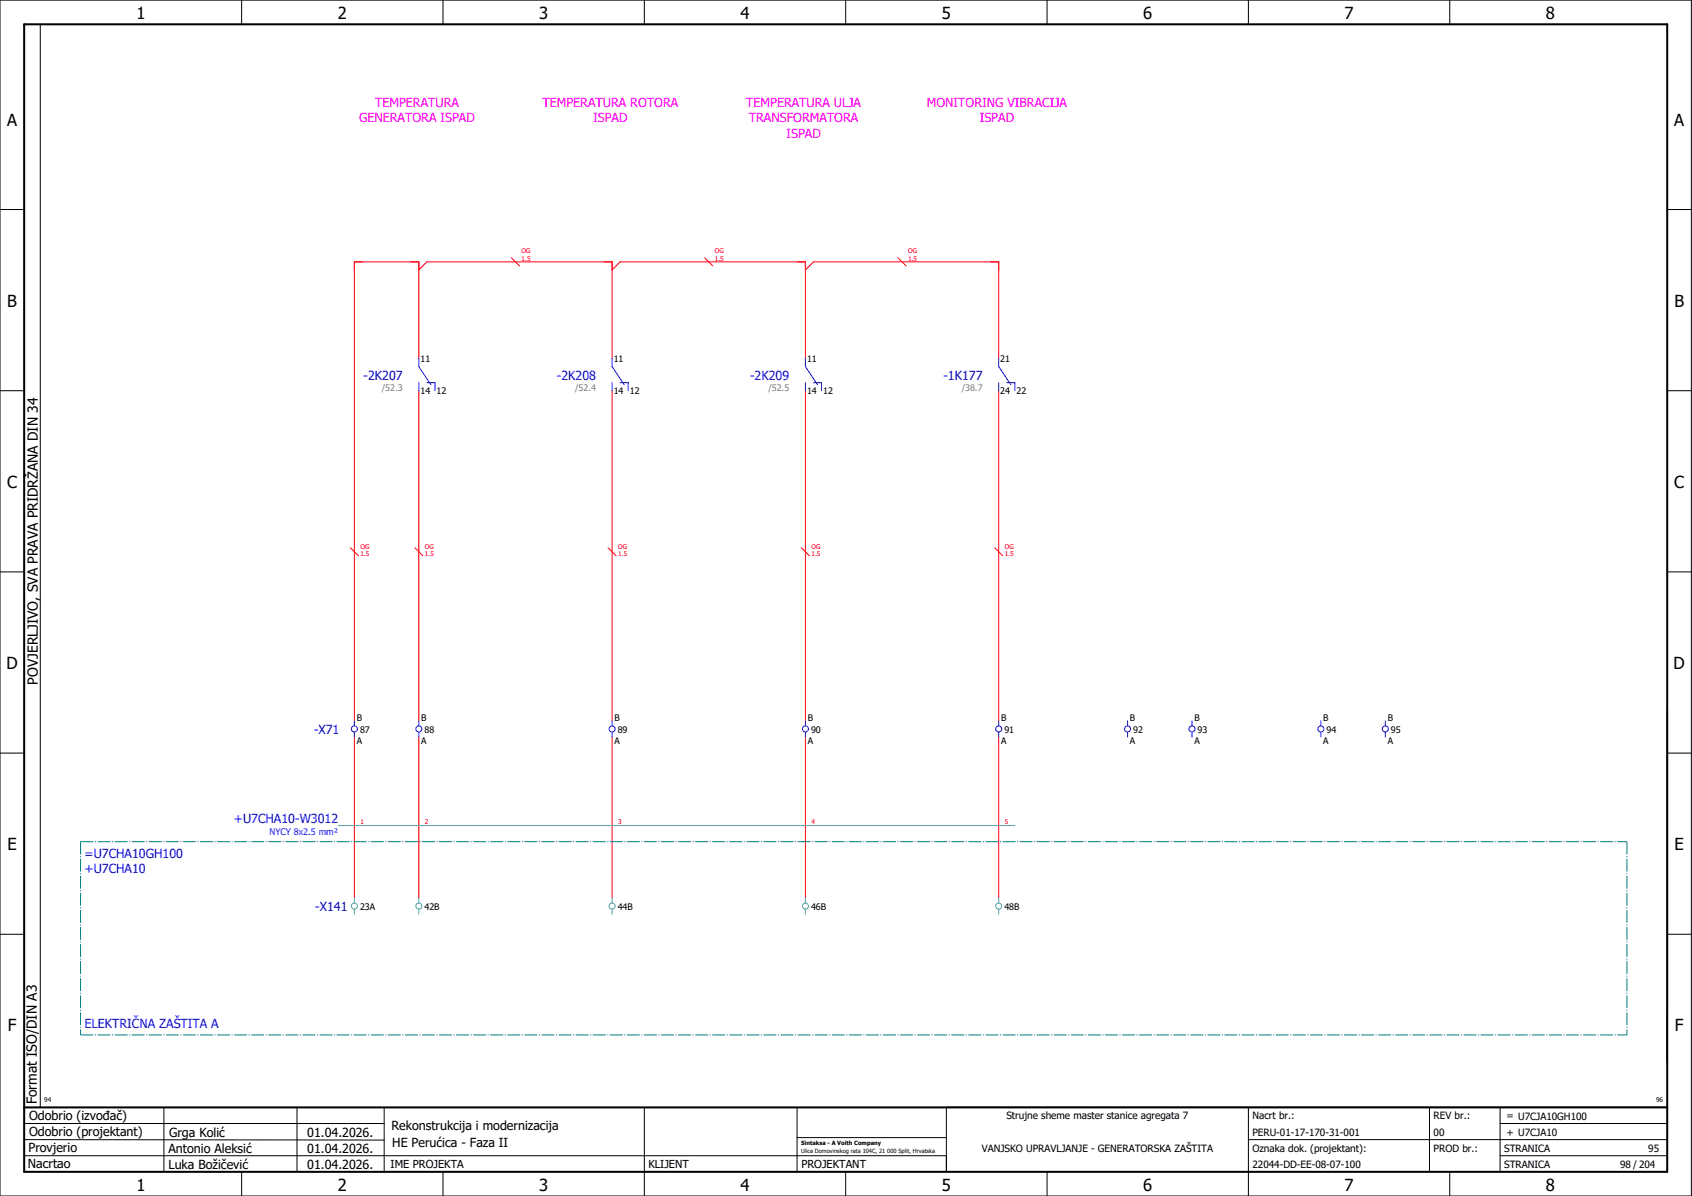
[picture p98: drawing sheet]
<svg xmlns="http://www.w3.org/2000/svg" width="420mm" height="297mm" viewBox="0 0 420 297" stroke-linecap="round" stroke-linejoin="round" font-family="sans-serif">
<defs><g id="words">
<g font-size="4.1">
<text x="33.9" y="4.7">1</text>
<text x="83.9" y="4.7">2</text>
<text x="133.9" y="4.7">3</text>
<text x="183.9" y="4.7">4</text>
<text x="233.9" y="4.7">5</text>
<text x="283.9" y="4.7">6</text>
<text x="333.9" y="4.7">7</text>
<text x="383.9" y="4.7">8</text>
<text x="1.8" y="31.2">A</text>
<text x="415.8" y="31.2">A</text>
<text x="1.8" y="76.2">B</text>
<text x="415.8" y="76.2">B</text>
<text x="1.8" y="121.2">C</text>
<text x="415.8" y="121.2">C</text>
<text x="1.6" y="166.2">D</text>
<text x="415.6" y="166.2">D</text>
<text x="1.8" y="211.2">E</text>
<text x="415.8" y="211.2">E</text>
<text x="1.9" y="256.2">F</text>
<text x="415.9" y="256.2">F</text>
<text x="33.9" y="295.7">1</text>
<text x="83.9" y="295.7">2</text>
<text x="133.9" y="295.7">3</text>
<text x="183.9" y="295.7">4</text>
<text x="233.9" y="295.7">5</text>
<text x="283.9" y="295.7">6</text>
<text x="333.9" y="295.7">7</text>
<text x="383.9" y="295.7">8</text>
</g>
<g font-size="3.4">
<text x="9.4" y="170" transform="rotate(-90 9.4 170)">POVJERLJIVO, SVA PRAVA PRIDRŽANA DIN 34</text>
<text x="9.2" y="274.3" transform="rotate(-90 9.2 274.3)">Format ISO/DIN A3</text>
</g>
<g font-size="3.1" fill="#f0f">
<text x="93.1" y="26.7">TEMPERATURA</text>
<text x="134.7" y="26.7">TEMPERATURA ROTORA</text>
<text x="185.3" y="26.7">TEMPERATURA ULJA</text>
<text x="230.1" y="26.7">MONITORING VIBRACIJA</text>
<text x="89.2" y="30.4">GENERATORA ISPAD</text>
<text x="147.3" y="30.4">ISPAD</text>
<text x="186" y="30.4">TRANSFORMATORA</text>
<text x="195.3" y="34.2">ISPAD</text>
<text x="243.3" y="30.4">ISPAD</text>
</g>
<g font-size="3.1" fill="#00f">
<text x="90.3" y="94.3">-2K207</text>
<text x="138.3" y="94.3">-2K208</text>
<text x="186.3" y="94.3">-2K209</text>
<text x="234.3" y="94.3">-1K177</text>
<text x="78" y="182.3">-X71</text>
<text x="58.1" y="204.4">+U7CHA10-W3012</text>
<text x="21" y="213.1">=U7CHA10GH100</text>
<text x="21" y="216.9">+U7CHA10</text>
<text x="78.3" y="226.3">-X141</text>
<text x="21" y="255.4">ELEKTRIČNA ZAŠTITA A</text>
</g>
<g font-size="3.1">
<text x="7.2" y="278.1">Odobrio (izvođač)</text>
<text x="97.2" y="280.5">Rekonstrukcija i modernizacija</text>
<text x="7.1" y="286.1">Provjerio</text>
<text x="7.2" y="282.1">Odobrio (projektant)</text>
<text x="41.8" y="286.2">Antonio Aleksić</text>
<text x="42" y="282.3">Grga Kolić</text>
<text x="76.3" y="282.3">01.04.2026.</text>
<text x="76.3" y="286.3">01.04.2026.</text>
<text x="97.4" y="284.8">HE Perućica - Faza II</text>
<text x="6.9" y="290">Nacrtao</text>
<text x="41.8" y="290.3">Luka Božičević</text>
<text x="76.3" y="290.3">01.04.2026.</text>
</g>
<g font-size="2.7">
<text x="97" y="290.1">IME PROJEKTA</text>
<text x="161" y="290.1">KLIJENT</text>
<text x="199" y="290.1">PROJEKTANT</text>
</g>
<g font-size="2.5">
<text x="249.9" y="278">Strujne sheme master stanice agregata 7</text>
<text x="311" y="278">Nacrt br.:</text>
<text x="356" y="278">REV br.:</text>
<text x="374.1" y="278">= U7CJA10GH100</text>
<text x="243.8" y="286">VANJSKO UPRAVLJANJE - GENERATORSKA ZAŠTITA</text>
<text x="311" y="286">Oznaka dok. (projektant):</text>
<text x="311" y="282">PERU-01-17-170-31-001</text>
<text x="356" y="286">PROD br.:</text>
<text x="356" y="282">00</text>
<text x="373.5" y="286">STRANICA</text>
<text x="374.1" y="282.1">+ U7CJA10</text>
<text x="409.3" y="286">95</text>
<text x="311" y="290">22044-DD-EE-08-07-100</text>
<text x="373.5" y="290">STRANICA</text>
<text x="402.3" y="290">98 / 204</text>
</g>
<g font-size="2.2">
<text x="104.4" y="90">11</text>
<text x="152.4" y="90">11</text>
<text x="200.4" y="90">11</text>
<text x="248.4" y="90">21</text>
<text x="104.4" y="97.9">14</text>
<text x="108.4" y="97.9">12</text>
<text x="152.4" y="97.9">14</text>
<text x="156.4" y="97.9">12</text>
<text x="200.4" y="97.9">14</text>
<text x="204.4" y="97.9">12</text>
<text x="248.4" y="97.9">24</text>
<text x="252.4" y="97.9">22</text>
<text x="88.6" y="179.2">B</text>
<text x="104.6" y="179.2">B</text>
<text x="152.6" y="179.2">B</text>
<text x="200.6" y="179.2">B</text>
<text x="248.6" y="179.2">B</text>
<text x="280.6" y="179.2">B</text>
<text x="296.6" y="179.2">B</text>
<text x="328.6" y="179.2">B</text>
<text x="344.6" y="179.2">B</text>
<text x="88.6" y="184.7">A</text>
<text x="89.4" y="181.9">87</text>
<text x="104.6" y="184.7">A</text>
<text x="105.4" y="181.9">88</text>
<text x="152.6" y="184.7">A</text>
<text x="153.4" y="181.9">89</text>
<text x="200.6" y="184.7">A</text>
<text x="201.4" y="181.9">90</text>
<text x="248.6" y="184.7">A</text>
<text x="249.4" y="181.9">91</text>
<text x="280.6" y="184.7">A</text>
<text x="281.4" y="181.9">92</text>
<text x="296.6" y="184.7">A</text>
<text x="297.4" y="181.9">93</text>
<text x="328.6" y="184.7">A</text>
<text x="329.4" y="181.9">94</text>
<text x="344.6" y="184.7">A</text>
<text x="345.4" y="181.9">95</text>
<text x="89.4" y="225.9">23A</text>
<text x="105.4" y="225.9">42B</text>
<text x="153.4" y="225.9">44B</text>
<text x="201.4" y="225.9">46B</text>
<text x="249.4" y="225.9">48B</text>
</g>
<g font-size="2.2" fill="#7ca552">
<text x="94.8" y="97.2">/52.3</text>
<text x="142.8" y="97.2">/52.4</text>
<text x="190.8" y="97.2">/52.5</text>
<text x="238.8" y="97.2">/38.7</text>
</g>
<text font-size="2.2" fill="#00f" x="66.9" y="207.3">NYCY 8x2.5 mm²</text>
<g font-size="1.6" fill="#f00">
<text x="129.5" y="64.7">1.5</text>
<text x="129.5" y="62.8">OG</text>
<text x="177.5" y="64.7">1.5</text>
<text x="177.5" y="62.8">OG</text>
<text x="225.5" y="64.7">1.5</text>
<text x="225.5" y="62.8">OG</text>
<text x="89.5" y="136.3">OG</text>
<text x="105.5" y="136.3">OG</text>
<text x="153.5" y="136.3">OG</text>
<text x="201.5" y="136.3">OG</text>
<text x="249.5" y="136.3">OG</text>
<text x="89.5" y="138.2">1.5</text>
<text x="105.5" y="138.2">1.5</text>
<text x="153.5" y="138.2">1.5</text>
<text x="201.5" y="138.2">1.5</text>
<text x="249.5" y="138.2">1.5</text>
<text x="89.5" y="204.5">1</text>
<text x="105.5" y="204.5">2</text>
<text x="153.5" y="204.5">3</text>
<text x="201.5" y="204.5">4</text>
<text x="249.5" y="204.5">5</text>
</g>
<g font-size="1.6">
<text x="11" y="273.7">94</text>
<text x="411.2" y="273.7">96</text>
</g>
<g font-size="1.4">
<text x="198.9" y="284.4">Sintaksa - A Voith Company</text>
<text x="198.9" y="286.4">Ulica Domovinskog rata 104C, 21 000 Split, Hrvatska</text>
</g>
</g></defs>
<g fill="none" stroke="#000" stroke-width=".25">
<path d="M0 0h420v297h-420zM10 6v269M60 0v6M110 0v6M160 0v6M210 0v6M260 0v6M310 0v6M360 0v6M0 52h6M414 52h6M0 97h6"/>
<path d="M414 97h6M0 142h6M414 142h6M414 176.3v87.4M0 187h6M414 187h6M0 232h6M414 232h6M6 279h89.4M40.7 275v16M73.7 274.9v16M95.4 275.1v16"/>
<path d="M160 275v22M197.9 275.1v16M310 275v22M355 275v16M372.5 279h41.5M372.5 275v16M414 275h-179v16M6 283l89.4 .1M6 287h229M60 291v6M110 291v6M197.9 282.5h37.1"/>
<path d="M210 291v6M260 291v6M310 283h104M360 291v6M372.5 287h41.5"/>
</g>
<path d="M6 6h408v285h-408zM6 275h408" fill="none" stroke="#000" stroke-width=".5"/>
<g fill="none" stroke="#f00" stroke-width=".25">
<path d="M104 67l2-2h46v24M127 64l2 2M152 67l2-2h46v24M175 64l2 2M200 67l2-2h46v24M223 64l2 2M104 89v-24h-16v114M104 97v82M152 97v82M200 97v82M248 97v82M87 136l2 2"/>
<path d="M103 136l2 2M151 136l2 2M199 136l2 2M247 136l2 2M88 183v40M104 183v40M152 183v40M200 183v40M248 183v40"/>
</g>
<g fill="none" stroke="#00f" stroke-width=".25">
<path d="M104 89v2l3 4.5M104 95v2M106 95h2v2M152 89v2l3 4.5M152 95v2M154 95h2v2M200 89v2l3 4.5M200 95v2M202 95h2v2M248 89v2l3 4.5M248 95v2M250 95h2v2"/>
<path d="M88 179v1.3M104 179v1.3M152 179v1.3M200 179v1.3M248 179v1.3M280 179v1.3M296 179v1.3M328 179v1.3M344 179v1.3M88 181.8v1.2M104 181.8v1.2M152 181.8v1.2"/>
<path d="M200 181.8v1.2M248 181.8v1.2M280 181.8v1.2M296 181.8v1.2M328 181.8v1.2M344 181.8v1.2"/>
<circle cx="88" cy="181" r=".75"/>
<circle cx="104" cy="181" r=".75"/>
<circle cx="152" cy="181" r=".75"/>
<circle cx="200" cy="181" r=".75"/>
<circle cx="248" cy="181" r=".75"/>
<circle cx="280" cy="181" r=".75"/>
<circle cx="296" cy="181" r=".75"/>
<circle cx="328" cy="181" r=".75"/>
<circle cx="344" cy="181" r=".75"/>
</g>
<g fill="none" stroke="#52a5a5" stroke-width=".25">
<path d="M84 205h168M88 223v1.3M88 225.8v1.2M104 223v1.3M104 225.8v1.2M152 223v1.3M152 225.8v1.2M200 223v1.3M200 225.8v1.2M248 223v1.3M248 225.8v1.2"/>
<circle cx="88" cy="225" r=".75"/>
<circle cx="104" cy="225" r=".75"/>
<circle cx="152" cy="225" r=".75"/>
<circle cx="200" cy="225" r=".75"/>
<circle cx="248" cy="225" r=".75"/>
</g>
<path d="M20 209h384M20 209v48M404 209v48M20 257h384" fill="none" stroke="#007f7f" stroke-width=".25" stroke-dasharray="3.2 .4 .3 .4" stroke-linecap="butt"/>
<use href="#words"/>
</svg>
